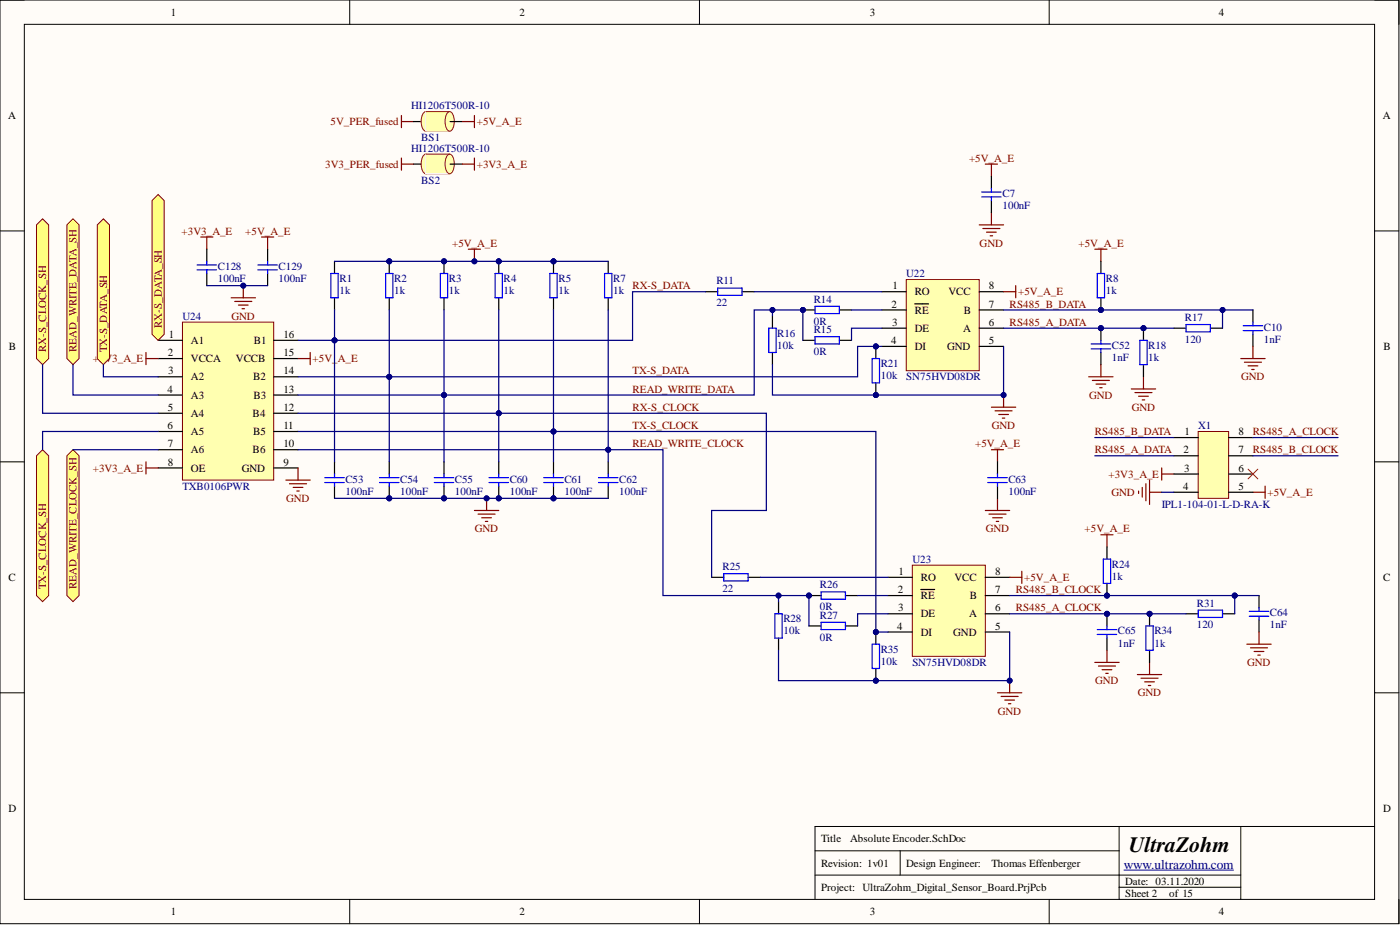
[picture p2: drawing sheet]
<svg xmlns="http://www.w3.org/2000/svg" width="292mm" height="193mm" viewBox="0 0 292 193" stroke-linecap="round" stroke-linejoin="round" font-family="sans-serif">
<defs><g id="words">
<text font-size="4.6" x="235.5" y="177.7">UltraZohm</text>
<text font-size="2.8" fill="#000080" x="234.5" y="181.2">www.ultrazohm.com</text>
<g font-size="2.3">
<text x="35.6" y="3.3">1</text>
<text x="108.4" y="3.3">2</text>
<text x="181.5" y="3.3">3</text>
<text x="254.3" y="3.3">4</text>
<text x="1.7" y="24.9">A</text>
<text x="288.5" y="24.9">A</text>
<text x="186" y="64.2">2</text>
<text x="186.2" y="60.3">1</text>
<text x="190.9" y="61.6">RO</text>
<text x="190.9" y="65.4">RE</text>
<text x="197.9" y="61.6">VCC</text>
<text x="201.1" y="65.4">B</text>
<text x="206.3" y="64.2">7</text>
<text x="206.3" y="60.3">8</text>
<text x="35.2" y="70.5">1</text>
<text x="39.8" y="71.8">A1</text>
<text x="53" y="71.8">B1</text>
<text x="59.1" y="70.5">16</text>
<text x="186" y="71.8">4</text>
<text x="186.1" y="68">3</text>
<text x="190.9" y="69.2">DE</text>
<text x="200.9" y="69.2">A</text>
<text x="206.3" y="71.8">5</text>
<text x="206.3" y="68">6</text>
<text x="1.9" y="73">B</text>
<text x="35" y="74.3">2</text>
<text x="39.8" y="75.6">VCCA</text>
<text x="49.2" y="75.6">VCCB</text>
<text x="59.1" y="74.3">15</text>
<text x="190.9" y="73">DI</text>
<text x="197.6" y="73">GND</text>
<text x="288.7" y="73">B</text>
<text x="34.9" y="81.9">4</text>
<text x="35.1" y="78.1">3</text>
<text x="39.8" y="79.4">A2</text>
<text x="39.8" y="83.2">A3</text>
<text x="52.8" y="79.4">B2</text>
<text x="52.9" y="83.2">B3</text>
<text x="59.1" y="81.9">13</text>
<text x="59.1" y="78.1">14</text>
<text x="34.9" y="89.5">6</text>
<text x="35" y="85.7">5</text>
<text x="39.8" y="87">A4</text>
<text x="52.7" y="87">B4</text>
<text x="59.1" y="89.5">11</text>
<text x="59.1" y="85.7">12</text>
<text x="35" y="93.3">7</text>
<text x="39.8" y="90.8">A5</text>
<text x="39.8" y="94.6">A6</text>
<text x="52.7" y="94.6">B6</text>
<text x="52.8" y="90.8">B5</text>
<text x="59.1" y="93.3">10</text>
<text x="247" y="94.6">2</text>
<text x="247.1" y="90.8">1</text>
<text x="258.4" y="94.6">7</text>
<text x="258.4" y="90.8">8</text>
<text x="35" y="97.1">8</text>
<text x="39.8" y="98.4">OE</text>
<text x="50.4" y="98.4">GND</text>
<text x="59.1" y="97.1">9</text>
<text x="247" y="98.4">3</text>
<text x="258.4" y="98.4">6</text>
<text x="246.9" y="102.2">4</text>
<text x="258.4" y="102.2">5</text>
<text x="187.5" y="119.9">1</text>
<text x="207.6" y="119.9">8</text>
<text x="1.8" y="121.2">C</text>
<text x="187.3" y="123.7">2</text>
<text x="192.1" y="121.2">RO</text>
<text x="192.1" y="125">RE</text>
<text x="199.2" y="121.2">VCC</text>
<text x="202.4" y="125">B</text>
<text x="207.6" y="123.7">7</text>
<text x="288.6" y="121.2">C</text>
<text x="187.2" y="131.3">4</text>
<text x="187.4" y="127.5">3</text>
<text x="192.1" y="128.8">DE</text>
<text x="202.2" y="128.8">A</text>
<text x="207.6" y="131.3">5</text>
<text x="207.6" y="127.5">6</text>
<text x="192.1" y="132.6">DI</text>
<text x="198.9" y="132.6">GND</text>
<text x="1.8" y="169.4">D</text>
<text x="288.6" y="169.4">D</text>
<text x="171.3" y="175.7">Title</text>
<text x="177.4" y="175.7">Absolute Encoder.SchDoc</text>
<text x="171.3" y="180.8">Revision: 1v01</text>
<text x="171.3" y="185.9">Project: UltraZohm_Digital_Sensor_Board.PrjPcb</text>
<text x="189.1" y="180.8">Design Engineer:</text>
<text x="206.8" y="180.8">Thomas Effenberger</text>
<text x="234.8" y="184.6">Date: 03.11.2020</text>
<text x="35.6" y="190.9">1</text>
<text x="108.4" y="190.9">2</text>
<text x="181.5" y="190.9">3</text>
<text x="234.8" y="187.1">Sheet 2</text>
<text x="243.9" y="187.1">of 15</text>
<text x="254.3" y="190.9">4</text>
</g>
<g font-size="2.3" fill="#000080">
<text x="85.8" y="22.7">HI1206T500R-10</text>
<text x="87.9" y="29.4">BS1</text>
<text x="85.8" y="31.6">HI1206T500R-10</text>
<text x="87.9" y="38.3">BS2</text>
<text x="209.1" y="41.1">C7</text>
<text x="209.1" y="43.6">100nF</text>
<text x="45.4" y="56.3">C128</text>
<text x="45.4" y="58.8">100nF</text>
<text x="58.1" y="56.3">C129</text>
<text x="58.1" y="58.8">100nF</text>
<text x="70.8" y="58.8">R1</text>
<text x="82.2" y="58.8">R2</text>
<text x="93.7" y="58.8">R3</text>
<text x="105.1" y="58.8">R4</text>
<text x="116.5" y="58.8">R5</text>
<text x="127.9" y="58.8">R7</text>
<text x="149.5" y="59.3">R11</text>
<text x="189.1" y="57.8">U22</text>
<text x="230.7" y="58.8">R8</text>
<text x="70.8" y="61.4">1k</text>
<text x="82.2" y="61.4">1k</text>
<text x="93.7" y="61.4">1k</text>
<text x="105.1" y="61.4">1k</text>
<text x="116.5" y="61.4">1k</text>
<text x="127.9" y="61.4">1k</text>
<text x="149.5" y="63.9">22</text>
<text x="169.8" y="63.1">R14</text>
<text x="230.7" y="61.4">1k</text>
<text x="38.1" y="66.7">U24</text>
<text x="162.2" y="70.2">R16</text>
<text x="169.8" y="67.7">0R</text>
<text x="169.8" y="69.5">R15</text>
<text x="247.2" y="66.9">R17</text>
<text x="247.2" y="71.5">120</text>
<text x="263.7" y="69">C10</text>
<text x="263.7" y="71.5">1nF</text>
<text x="162.2" y="72.8">10k</text>
<text x="169.8" y="74">0R</text>
<text x="183.8" y="76.6">R21</text>
<text x="232" y="72.8">C52</text>
<text x="232" y="75.3">1nF</text>
<text x="239.6" y="72.8">R18</text>
<text x="239.6" y="75.3">1k</text>
<text x="183.8" y="79.1">10k</text>
<text x="189.1" y="79.4">SN75HVD08DR</text>
<text x="250" y="89.5">X1</text>
<text x="72.1" y="100.7">C53</text>
<text x="83.5" y="100.7">C54</text>
<text x="94.9" y="100.7">C55</text>
<text x="106.3" y="100.7">C60</text>
<text x="117.8" y="100.7">C61</text>
<text x="129.2" y="100.7">C62</text>
<text x="210.4" y="100.7">C63</text>
<text x="38.1" y="102.2">TXB0106PWR</text>
<text x="72.1" y="103.2">100nF</text>
<text x="83.5" y="103.2">100nF</text>
<text x="94.9" y="103.2">100nF</text>
<text x="106.3" y="103.2">100nF</text>
<text x="117.8" y="103.2">100nF</text>
<text x="129.2" y="103.2">100nF</text>
<text x="210.4" y="103.2">100nF</text>
<text x="242.4" y="106">IPL1-104-01-L-D-RA-K</text>
<text x="150.8" y="118.9">R25</text>
<text x="190.4" y="117.4">U23</text>
<text x="232" y="118.4">R24</text>
<text x="150.8" y="123.5">22</text>
<text x="171.1" y="122.7">R26</text>
<text x="232" y="120.9">1k</text>
<text x="163.4" y="129.8">R28</text>
<text x="171.1" y="127.3">0R</text>
<text x="171.1" y="129.1">R27</text>
<text x="249.7" y="126.5">R31</text>
<text x="249.7" y="131.1">120</text>
<text x="265" y="128.6">C64</text>
<text x="265" y="131.1">1nF</text>
<text x="163.4" y="132.4">10k</text>
<text x="171.1" y="133.6">0R</text>
<text x="183.8" y="136.2">R35</text>
<text x="233.2" y="132.4">C65</text>
<text x="233.2" y="134.9">1nF</text>
<text x="240.9" y="132.4">R34</text>
<text x="240.9" y="134.9">1k</text>
<text x="183.8" y="138.7">10k</text>
<text x="190.4" y="138.9">SN75HVD08DR</text>
</g>
<g font-size="2.3" fill="#800000">
<text x="68.9" y="26.1">5V_PER_fused</text>
<text x="99.5" y="26.1">+5V_A_E</text>
<text x="67.9" y="35">3V3_PER_fused</text>
<text x="99.5" y="35">+3V3_A_E</text>
<text x="202.2" y="33.7">+5V_A_E</text>
<text x="37.9" y="48.9">+3V3_A_E</text>
<text x="51.2" y="48.9">+5V_A_E</text>
<text x="94.3" y="51.5">+5V_A_E</text>
<text x="204.4" y="51.5">GND</text>
<text x="225" y="51.5">+5V_A_E</text>
<text x="132" y="60.3">RX-S_DATA</text>
<text x="210.7" y="64.2">RS485_B_DATA</text>
<text x="212.4" y="61.6">+5V_A_E</text>
<text x="33.8" y="68.5" transform="rotate(-90 33.8 68.5)">RX-S_DATA_SH</text>
<text x="48.3" y="66.7">GND</text>
<text x="210.7" y="68">RS485_A_DATA</text>
<text x="9.6" y="73.5" transform="rotate(-90 9.6 73.5)">RX-S_CLOCK_SH</text>
<text x="16" y="73.5" transform="rotate(-90 16 73.5)">READ_WRITE_DATA_SH</text>
<text x="19.4" y="75.6">+3V3_A_E</text>
<text x="22.3" y="73.5" transform="rotate(-90 22.3 73.5)">TX-S_DATA_SH</text>
<text x="65.2" y="75.6">+5V_</text>
<text x="70.5" y="75.6">A_E</text>
<text x="132" y="78.1">TX-S_DATA</text>
<text x="132" y="81.9">READ_WRITE_DATA</text>
<text x="227.2" y="83.2">GND</text>
<text x="259" y="79.4">GND</text>
<text x="132" y="85.7">RX-S_CLOCK</text>
<text x="132" y="89.5">TX-S_CLOCK</text>
<text x="206.9" y="89.5">GND</text>
<text x="236.1" y="85.7">GND</text>
<text x="132" y="93.3">READ_WRITE_CLOCK</text>
<text x="203.5" y="93.3">+5V_A_E</text>
<text x="228.4" y="90.8">RS485_B_DATA</text>
<text x="228.4" y="94.6">RS485_A_DATA</text>
<text x="261.4" y="94.6">RS485_B_CLOCK</text>
<text x="261.4" y="90.8">RS485_A_CLOCK</text>
<text x="19.4" y="98.4">+3V3_A_E</text>
<text x="231.3" y="99.6">+3V3_A_E</text>
<text x="59.7" y="104.7">GND</text>
<text x="231.9" y="103.5">GND</text>
<text x="264.5" y="103.5">+5V_A_E</text>
<text x="99.1" y="111.1">GND</text>
<text x="205.7" y="111.1">GND</text>
<text x="226.3" y="111.1">+5V_A_E</text>
<text x="9.6" y="123" transform="rotate(-90 9.6 123)">TX-S_CLOCK_SH</text>
<text x="16" y="123" transform="rotate(-90 16 123)">READ_WRITE_CLOCK_SH</text>
<text x="211.9" y="123.7">RS485_B_CLOCK</text>
<text x="213.7" y="121.2">+5V_A_E</text>
<text x="211.9" y="127.5">RS485_A_CLOCK</text>
<text x="228.5" y="142.8">GND</text>
<text x="260.2" y="138.9">GND</text>
<text x="208.2" y="149.1">GND</text>
<text x="237.4" y="145.3">GND</text>
</g>
</g></defs>
<path d="M0 0h291.9v192.7h-291.9z" fill-rule="evenodd" fill="#fffcf8"/>
<path d="M0 0h291.9v192.7h-291.9z" fill="none" stroke="#000" stroke-width=".21"/>
<path d="M5.1 5.1h281.7v182.5h-281.7z" fill-rule="evenodd" fill="#fffcf8"/>
<g fill="none" stroke="#000" stroke-width=".21">
<path d="M0 0h5.1M5.1 5.1h281.7v182.5h-281.7zM73 0v5.1M145.9 0v5.1M218.9 0v5.1M286.8 0h5.1v5.1M0 48.2h5.1M286.8 48.2h5.1M0 96.4h5.1M286.8 96.4h5.1M0 144.5h5.1M286.8 144.5h5.1"/>
<path d="M170 177.5h63.5M187.8 177.5v5.1M233.5 172.4v15.2M258.9 172.4v15.2M286.8 172.4h-116.8v15.2M73 187.6v5.1M145.9 187.6v5.1M170 182.6h88.9M218.9 187.6v5.1M233.5 185.1h25.4M291.9 187.6v5.1"/>
</g>
<path d="M234.5 181.5h22.9" fill="none" stroke="#000080" stroke-width=".21"/>
<path d="M38.1 67.2h19v33h-19z" fill-rule="evenodd" fill="#ffffb0"/>
<path d="M38.1 67.2h19v33h-19z" fill="none" stroke="#800000" stroke-width=".21"/>
<g fill="none" stroke="#000" stroke-width=".25">
<path d="M33 71h5.1M33 74.8h5.1M33 78.6h5.1M57.1 71h5.1M57.1 74.8h5.1M57.1 78.6h5.1M33 82.4h5.1M33 86.2h5.1M33 90h5.1M33 93.8h5.1M33 97.6h5.1M57.1 82.4h5.1"/>
<path d="M57.1 86.2h5.1M57.1 90h5.1M57.1 93.8h5.1M57.1 97.6h5.1"/>
</g>
<path d="M30.5 73.5v2.6M30.5 74.8h2.5M62.2 74.8h2.5M64.7 73.5v2.6M30.5 96.4v2.5M30.5 97.6h2.5M99 106.5h5.1M99.7 107.3h3.6M100.5 108h2M101.3 108.8h.5M101.5 104v2.5" fill="none" stroke="#800000" stroke-width=".25"/>
<circle cx="101.5" cy="104" r=".51" fill="#000080"/>
<circle cx="101.5" cy="104" r=".51" fill="none" stroke="#000080" stroke-width=".21"/>
<path d="M97.7 52h2.6M99 52v2.5M62.2 97.6v2.6M59.6 100.2h5.1M60.4 100.9h3.6M61.2 101.7h2M61.9 102.4h.5" fill="none" stroke="#800000" stroke-width=".25"/>
<circle cx="99" cy="54.5" r=".51" fill="#000080"/>
<circle cx="99" cy="54.5" r=".51" fill="none" stroke="#000080" stroke-width=".21"/>
<path d="M189.1 58.3h15.2v19h-15.2z" fill-rule="evenodd" fill="#ffffb0"/>
<path d="M189.1 58.3h15.2v19h-15.2z" fill="none" stroke="#800000" stroke-width=".21"/>
<path d="M147.2 60.9h2.5M154.8 60.9h2.6M184 60.9h5.1M184 64.7h5.1M184 68.5h5.1M184 72.3h5.1M190.9 63.4h2.8M204.3 60.9h5.1M204.3 64.7h5.1M204.3 68.5h5.1M204.3 72.3h5.1" fill="none" stroke="#000" stroke-width=".25"/>
<path d="M149.7 60.1h5.1v1.5h-5.1z" fill="none" stroke="#00f" stroke-width=".25"/>
<circle cx="167.5" cy="64.7" r=".51" fill="#000080"/>
<circle cx="167.5" cy="64.7" r=".51" fill="none" stroke="#000080" stroke-width=".21"/>
<path d="M167.5 64.7h2.5" fill="none" stroke="#000" stroke-width=".25"/>
<circle cx="167.5" cy="64.7" r=".51" fill="#000080"/>
<circle cx="167.5" cy="64.7" r=".51" fill="none" stroke="#000080" stroke-width=".21"/>
<path d="M167.5 71h2.5M175.1 64.7h2.6M175.1 71h2.6" fill="none" stroke="#000" stroke-width=".25"/>
<path d="M170 63.9h5.1v1.5h-5.1zM170 70.2h5.1v1.6h-5.1z" fill="none" stroke="#00f" stroke-width=".25"/>
<path d="M206.8 84.9h5.1M207.6 85.7h3.6M208.4 86.5h2M209.1 87.2h.5M209.4 82.4v2.5" fill="none" stroke="#800000" stroke-width=".25"/>
<circle cx="209.4" cy="82.4" r=".51" fill="#000080"/>
<circle cx="209.4" cy="82.4" r=".51" fill="none" stroke="#000080" stroke-width=".21"/>
<path d="M205.6 34.2h2.5M206.8 34.2v2.6M204.3 46.9h5.1M205.1 47.7h3.5M205.8 48.4h2.1M206.6 49.2h.5M206.8 44.4v2.5M211.9 59.6v2.5M228.4 52h2.6M229.7 52v2.5M209.4 60.9h2.5" fill="none" stroke="#800000" stroke-width=".25"/>
<circle cx="229.7" cy="68.5" r=".51" fill="#000080"/>
<circle cx="229.7" cy="68.5" r=".51" fill="none" stroke="#000080" stroke-width=".21"/>
<path d="M229.7 68.5v2.5" fill="none" stroke="#000" stroke-width=".25"/>
<circle cx="229.7" cy="68.5" r=".51" fill="#000080"/>
<circle cx="229.7" cy="68.5" r=".51" fill="none" stroke="#000080" stroke-width=".21"/>
<path d="M229.7 73.5v2.6M244.9 68.5h2.6M252.5 68.5h2.6M261.4 64.7v2.5M261.4 69.7v2.6" fill="none" stroke="#000" stroke-width=".25"/>
<path d="M227.7 72.8h4M227.7 71.8h4M229.7 71v.8M229.7 72.8v.7M247.5 67.7h5v1.5h-5zM259.4 69h4M259.4 68h4M261.4 67.2v.8M261.4 69v.7" fill="none" stroke="#00f" stroke-width=".25"/>
<g fill="none" stroke="#800000" stroke-width=".25">
<path d="M227.2 78.6h5M227.9 79.4h3.6M229.7 76.1v2.5M238.6 78.6v2.5M258.9 74.8h5.1M259.6 75.6h3.6M260.4 76.3h2M261.2 77.1h.5M261.4 72.3v2.5M228.7 80.1h2M229.4 80.9h.5M236 81.1h5.1"/>
<path d="M236.8 81.9h3.6M237.6 82.7h2M238.3 83.4h.5"/>
</g>
<path d="M190.4 117.9h15.2v19h-15.2z" fill-rule="evenodd" fill="#ffffb0"/>
<path d="M190.4 117.9h15.2v19h-15.2z" fill="none" stroke="#800000" stroke-width=".21"/>
<path d="M148.5 120.4h2.5M156.1 120.4h2.5M185.3 120.4h5.1M185.3 124.2h5.1M185.3 128h5.1M185.3 131.9h5.1M192.1 123h2.9M205.6 120.4h5.1M205.6 124.2h5.1M205.6 128h5.1M205.6 131.9h5.1" fill="none" stroke="#000" stroke-width=".25"/>
<path d="M151 119.7h5.1v1.5h-5.1z" fill="none" stroke="#00f" stroke-width=".25"/>
<circle cx="168.8" cy="124.2" r=".51" fill="#000080"/>
<circle cx="168.8" cy="124.2" r=".51" fill="none" stroke="#000080" stroke-width=".21"/>
<path d="M168.8 124.2h2.5" fill="none" stroke="#000" stroke-width=".25"/>
<circle cx="168.8" cy="124.2" r=".51" fill="#000080"/>
<circle cx="168.8" cy="124.2" r=".51" fill="none" stroke="#000080" stroke-width=".21"/>
<path d="M168.8 130.6h2.5M176.4 124.2h2.5M176.4 130.6h2.5" fill="none" stroke="#000" stroke-width=".25"/>
<path d="M171.3 123.5h5.1v1.5h-5.1zM171.3 129.8h5.1v1.5h-5.1z" fill="none" stroke="#00f" stroke-width=".25"/>
<path d="M208.1 144.5h5.1M208.9 145.3h3.5M209.6 146h2.1M210.4 146.8h.5M210.7 142v2.5" fill="none" stroke="#800000" stroke-width=".25"/>
<circle cx="210.7" cy="142" r=".51" fill="#000080"/>
<circle cx="210.7" cy="142" r=".51" fill="none" stroke="#000080" stroke-width=".21"/>
<path d="M206.8 93.8h2.6M208.1 93.8v2.6M205.6 106.5h5.1M206.3 107.3h3.6M207.1 108h2M207.9 108.8h.5M208.1 104v2.5M213.2 119.2v2.5M229.7 111.6h2.5M231 111.6v2.5M210.7 120.4h2.5" fill="none" stroke="#800000" stroke-width=".25"/>
<circle cx="231" cy="128" r=".51" fill="#000080"/>
<circle cx="231" cy="128" r=".51" fill="none" stroke="#000080" stroke-width=".21"/>
<path d="M231 128v2.6" fill="none" stroke="#000" stroke-width=".25"/>
<circle cx="231" cy="128" r=".51" fill="#000080"/>
<circle cx="231" cy="128" r=".51" fill="none" stroke="#000080" stroke-width=".21"/>
<path d="M231 133.1v2.6M247.5 128h2.5M255.1 128h2.5M262.7 124.2v2.6M262.7 129.3v2.6" fill="none" stroke="#000" stroke-width=".25"/>
<path d="M228.9 132.4h4.1M228.9 131.3h4.1M231 130.6v.7M231 132.4v.7M250 127.3h5.1v1.5h-5.1zM260.7 128.6h4M260.7 127.5h4M262.7 126.8v.7M262.7 128.6v.7" fill="none" stroke="#00f" stroke-width=".25"/>
<g fill="none" stroke="#800000" stroke-width=".25">
<path d="M228.4 138.2h5.1M229.2 138.9h3.5M229.9 139.7h2.1M231 135.7v2.5M239.8 138.2v2.5M260.1 134.4h5.1M260.9 135.1h3.6M261.7 135.9h2M262.4 136.7h.5M262.7 131.9v2.5M230.7 140.5h.5M237.3 140.7h5.1"/>
<path d="M238.1 141.5h3.5M238.8 142.2h2.1M239.6 143h.5"/>
</g>
<path d="M20.3 46.9l1.3-1.3 1.2 1.3v27.9l-1.2 1.3-1.3-1.3z" fill-rule="evenodd" fill="#ffff80"/>
<path d="M20.3 46.9l1.3-1.3 1.2 1.3v27.9l-1.2 1.3-1.3-1.3z" fill="none" stroke="#800000" stroke-width=".21"/>
<path d="M14 46.9l1.2-1.3 1.3 1.3v27.9l-1.3 1.3-1.2-1.3z" fill-rule="evenodd" fill="#ffff80"/>
<path d="M14 46.9l1.2-1.3 1.3 1.3v27.9l-1.3 1.3-1.2-1.3z" fill="none" stroke="#800000" stroke-width=".21"/>
<path d="M7.6 46.9l1.3-1.3 1.3 1.3v27.9l-1.3 1.3-1.3-1.3z" fill-rule="evenodd" fill="#ffff80"/>
<path d="M7.6 46.9l1.3-1.3 1.3 1.3v27.9l-1.3 1.3-1.3-1.3z" fill="none" stroke="#800000" stroke-width=".21"/>
<path d="M31.7 41.8l1.3-1.2 1.3 1.2v27.9l-1.3 1.3-1.3-1.3z" fill-rule="evenodd" fill="#ffff80"/>
<path d="M31.7 41.8l1.3-1.2 1.3 1.2v27.9l-1.3 1.3-1.3-1.3z" fill="none" stroke="#800000" stroke-width=".21"/>
<path d="M7.6 95.1l1.3-1.3 1.3 1.3v29.1l-1.3 1.3-1.3-1.3z" fill-rule="evenodd" fill="#ffff80"/>
<path d="M7.6 95.1l1.3-1.3 1.3 1.3v29.1l-1.3 1.3-1.3-1.3z" fill="none" stroke="#800000" stroke-width=".21"/>
<path d="M14 95.1l1.2-1.3 1.3 1.3v29.1l-1.3 1.3-1.2-1.3z" fill-rule="evenodd" fill="#ffff80"/>
<path d="M14 95.1l1.2-1.3 1.3 1.3v29.1l-1.3 1.3-1.2-1.3z" fill="none" stroke="#800000" stroke-width=".21"/>
<path d="M83.8 24.1v2.5M83.8 25.4h2.5M242.4 97.6v2.6M242.4 98.9h2.5M237.6 102.4v.5M238.3 101.7v2M239.1 100.9v3.6M239.8 102.7h2.6M239.8 100.2v5M261.4 102.7h2.6M264 101.4v2.6" fill="none" stroke="#800000" stroke-width=".25"/>
<path d="M86.3 25.4h2.5" fill="none" stroke="#000" stroke-width=".25"/>
<path d="M88.5 23.4l.3-.1a2.27 2.27 0 0 1 .9 2.7 1.41 1.41 0 0 1-.9 1.4 2.28 2.28 0 0 1-.9-2.7l.2-.6z" fill="#ffffb0"/>
<path d="M88.5 23.4l.3-.1a2.27 2.27 0 0 1 .9 2.7 1.41 1.41 0 0 1-.9 1.4 2.28 2.28 0 0 1-.9-2.7l.2-.6zM88.8 27.4h5" fill="none" stroke="#bf0000" stroke-width=".21"/>
<path d="M88.8 23.3h5.1v4.1h-5.1z" fill-rule="evenodd" fill="#ffffb0"/>
<path d="M88.8 23.3h5.1v4.1h-5.1z" fill="none" stroke="#fff0ff" stroke-width=".21"/>
<path d="M93.5 23.4l.3-.1a2.28 2.28 0 0 1 .9 2.7 1.41 1.41 0 0 1-.9 1.4 2.27 2.27 0 0 1-.9-2.7l.4-1z" fill="#ffffb0"/>
<path d="M88.8 23.3h5M93.5 23.4l.3-.1a2.28 2.28 0 0 1 .9 2.7 1.41 1.41 0 0 1-.9 1.4 2.27 2.27 0 0 1-.9-2.7l.4-1z" fill="none" stroke="#bf0000" stroke-width=".21"/>
<path d="M86.3 34.2h2.5M93.9 25.4h2.5" fill="none" stroke="#000" stroke-width=".25"/>
<path d="M83.8 33v2.5M83.8 34.2h2.5M96.4 25.4h2.6M99 24.1v2.5" fill="none" stroke="#800000" stroke-width=".25"/>
<path d="M88.5 32.3l.3-.1a2.27 2.27 0 0 1 .9 2.6 1.41 1.41 0 0 1-.9 1.4 2.28 2.28 0 0 1-.9-2.6l.2-.6z" fill="#ffffb0"/>
<path d="M88.5 32.3l.3-.1a2.27 2.27 0 0 1 .9 2.6 1.41 1.41 0 0 1-.9 1.4 2.28 2.28 0 0 1-.9-2.6l.2-.6zM88.8 36.2h5" fill="none" stroke="#bf0000" stroke-width=".21"/>
<path d="M88.8 32.1h5.1v4.1h-5.1z" fill-rule="evenodd" fill="#ffffb0"/>
<path d="M88.8 32.1h5.1v4.1h-5.1z" fill="none" stroke="#fff0ff" stroke-width=".21"/>
<path d="M93.5 32.3l.3-.1a2.28 2.28 0 0 1 .9 2.6 1.41 1.41 0 0 1-.9 1.4 2.27 2.27 0 0 1-.9-2.6l.4-1z" fill="#ffffb0"/>
<path d="M88.8 32.2h5M93.5 32.3l.3-.1a2.28 2.28 0 0 1 .9 2.6 1.41 1.41 0 0 1-.9 1.4 2.27 2.27 0 0 1-.9-2.6l.4-1z" fill="none" stroke="#bf0000" stroke-width=".21"/>
<path d="M93.9 34.2h2.5" fill="none" stroke="#000" stroke-width=".25"/>
<path d="M96.4 34.2h2.6M99 33v2.5" fill="none" stroke="#800000" stroke-width=".25"/>
<path d="M250 90h6.3v14h-6.3z" fill-rule="evenodd" fill="#ffffb0"/>
<path d="M250 90h6.3v14h-6.3z" fill="none" stroke="#800000" stroke-width=".21"/>
<path d="M244.9 91.3h5.1M244.9 95.1h5.1M244.9 98.9h5.1M256.3 91.3h5.1M256.3 95.1h5.1M256.3 98.9h5.1M244.9 102.7h5.1M256.3 102.7h5.1" fill="none" stroke="#000" stroke-width=".25"/>
<path d="M260.4 97.9l2 2M262.4 97.9l-2 2" fill="none" stroke="#f00" stroke-width=".21"/>
<path d="M41.9 49.4h2.5M43.1 49.4v2.6M50.8 59.6v2.5M54.6 49.4h2.5M55.8 49.4v2.6M48.2 62.1h5.1M49 62.9h3.5M49.7 63.6h2.1M50.5 64.4h.5" fill="none" stroke="#800000" stroke-width=".25"/>
<circle cx="50.8" cy="59.6" r=".51" fill="#000080"/>
<circle cx="50.8" cy="59.6" r=".51" fill="none" stroke="#000080" stroke-width=".21"/>
<path d="M206.8 36.8v2.5M206.8 41.8v2.6M69.8 96.4v2.5M69.8 101.4v2.6" fill="none" stroke="#000" stroke-width=".25"/>
<path d="M206.8 39.3v.8M204.8 41.1h4.1M204.8 40.1h4.1M206.8 41.1v.7M67.8 99.6h4M69.8 98.9v.7M67.8 100.7h4M69.8 100.7v.7" fill="none" stroke="#00f" stroke-width=".25"/>
<circle cx="81.2" cy="104" r=".51" fill="#000080"/>
<circle cx="81.2" cy="104" r=".51" fill="none" stroke="#000080" stroke-width=".21"/>
<path d="M81.2 96.4v2.5M81.2 101.4v2.6" fill="none" stroke="#000" stroke-width=".25"/>
<circle cx="81.2" cy="104" r=".51" fill="#000080"/>
<circle cx="81.2" cy="104" r=".51" fill="none" stroke="#000080" stroke-width=".21"/>
<path d="M79.2 99.6h4M81.2 98.9v.7M79.2 100.7h4M81.2 100.7v.7" fill="none" stroke="#00f" stroke-width=".25"/>
<circle cx="92.6" cy="104" r=".51" fill="#000080"/>
<circle cx="92.6" cy="104" r=".51" fill="none" stroke="#000080" stroke-width=".21"/>
<path d="M92.6 96.4v2.5M92.6 101.4v2.6" fill="none" stroke="#000" stroke-width=".25"/>
<circle cx="92.6" cy="104" r=".51" fill="#000080"/>
<circle cx="92.6" cy="104" r=".51" fill="none" stroke="#000080" stroke-width=".21"/>
<path d="M90.6 99.6h4.1M92.6 98.9v.7M90.6 100.7h4.1M92.6 100.7v.7" fill="none" stroke="#00f" stroke-width=".25"/>
<circle cx="104.1" cy="104" r=".51" fill="#000080"/>
<circle cx="104.1" cy="104" r=".51" fill="none" stroke="#000080" stroke-width=".21"/>
<path d="M104.1 96.4v2.5M104.1 101.4v2.6" fill="none" stroke="#000" stroke-width=".25"/>
<circle cx="104.1" cy="104" r=".51" fill="#000080"/>
<circle cx="104.1" cy="104" r=".51" fill="none" stroke="#000080" stroke-width=".21"/>
<path d="M102 99.6h4.1M104.1 98.9v.7M102 100.7h4.1M104.1 100.7v.7" fill="none" stroke="#00f" stroke-width=".25"/>
<circle cx="115.5" cy="104" r=".51" fill="#000080"/>
<circle cx="115.5" cy="104" r=".51" fill="none" stroke="#000080" stroke-width=".21"/>
<path d="M115.5 96.4v2.5M115.5 101.4v2.6" fill="none" stroke="#000" stroke-width=".25"/>
<circle cx="115.5" cy="104" r=".51" fill="#000080"/>
<circle cx="115.5" cy="104" r=".51" fill="none" stroke="#000080" stroke-width=".21"/>
<g fill="none" stroke="#00f" stroke-width=".25">
<path d="M41.1 56.3h4.1M41.1 55.3h4.1M43.1 54.5v.8M43.1 56.3v.8M53.8 56.3h4.1M53.8 55.3h4.1M55.8 54.5v.8M55.8 56.3v.8M69 57.1h1.6v5h-1.6zM113.4 99.6h4.1M115.5 98.9v.7M124.9 99.6h4"/>
<path d="M126.9 98.9v.7M206.1 99.6h4M208.1 98.9v.7M113.4 100.7h4.1M115.5 100.7v.7M124.9 100.7h4M126.9 100.7v.7M206.1 100.7h4M208.1 100.7v.7"/>
</g>
<path d="M43.1 52v2.5M43.1 57.1v2.5M55.8 52v2.5M55.8 57.1v2.5M69.8 54.5v2.6M69.8 62.1v2.6M126.9 96.4v2.5M208.1 96.4v2.5M126.9 101.4v2.6M208.1 101.4v2.6" fill="none" stroke="#000" stroke-width=".25"/>
<circle cx="81.2" cy="54.5" r=".51" fill="#000080"/>
<circle cx="81.2" cy="54.5" r=".51" fill="none" stroke="#000080" stroke-width=".21"/>
<path d="M81.2 54.5v2.6M81.2 62.1v2.6" fill="none" stroke="#000" stroke-width=".25"/>
<circle cx="81.2" cy="54.5" r=".51" fill="#000080"/>
<circle cx="81.2" cy="54.5" r=".51" fill="none" stroke="#000080" stroke-width=".21"/>
<path d="M80.5 57.1h1.5v5h-1.5z" fill="none" stroke="#00f" stroke-width=".25"/>
<circle cx="92.6" cy="54.5" r=".51" fill="#000080"/>
<circle cx="92.6" cy="54.5" r=".51" fill="none" stroke="#000080" stroke-width=".21"/>
<path d="M92.6 54.5v2.6M92.6 62.1v2.6" fill="none" stroke="#000" stroke-width=".25"/>
<circle cx="92.6" cy="54.5" r=".51" fill="#000080"/>
<circle cx="92.6" cy="54.5" r=".51" fill="none" stroke="#000080" stroke-width=".21"/>
<path d="M91.9 57.1h1.5v5h-1.5z" fill="none" stroke="#00f" stroke-width=".25"/>
<circle cx="104.1" cy="54.5" r=".51" fill="#000080"/>
<circle cx="104.1" cy="54.5" r=".51" fill="none" stroke="#000080" stroke-width=".21"/>
<path d="M104.1 54.5v2.6M104.1 62.1v2.6" fill="none" stroke="#000" stroke-width=".25"/>
<circle cx="104.1" cy="54.5" r=".51" fill="#000080"/>
<circle cx="104.1" cy="54.5" r=".51" fill="none" stroke="#000080" stroke-width=".21"/>
<path d="M103.3 57.1h1.5v5h-1.5z" fill="none" stroke="#00f" stroke-width=".25"/>
<circle cx="115.5" cy="54.5" r=".51" fill="#000080"/>
<circle cx="115.5" cy="54.5" r=".51" fill="none" stroke="#000080" stroke-width=".21"/>
<path d="M115.5 54.5v2.6M115.5 62.1v2.6" fill="none" stroke="#000" stroke-width=".25"/>
<circle cx="115.5" cy="54.5" r=".51" fill="#000080"/>
<circle cx="115.5" cy="54.5" r=".51" fill="none" stroke="#000080" stroke-width=".21"/>
<path d="M114.7 57.1h1.5v5h-1.5zM126.1 57.1h1.6v5h-1.6z" fill="none" stroke="#00f" stroke-width=".25"/>
<path d="M126.9 54.5v2.6M126.9 62.1v2.6" fill="none" stroke="#000" stroke-width=".25"/>
<circle cx="229.7" cy="64.7" r=".51" fill="#000080"/>
<circle cx="229.7" cy="64.7" r=".51" fill="none" stroke="#000080" stroke-width=".21"/>
<path d="M229.7 62.1v2.6" fill="none" stroke="#000" stroke-width=".25"/>
<circle cx="229.7" cy="64.7" r=".51" fill="#000080"/>
<circle cx="229.7" cy="64.7" r=".51" fill="none" stroke="#000080" stroke-width=".21"/>
<path d="M229.7 54.5v2.6" fill="none" stroke="#000" stroke-width=".25"/>
<path d="M228.9 57.1h1.6v5h-1.6z" fill="none" stroke="#00f" stroke-width=".25"/>
<circle cx="231" cy="124.2" r=".51" fill="#000080"/>
<circle cx="231" cy="124.2" r=".51" fill="none" stroke="#000080" stroke-width=".21"/>
<path d="M231 121.7v2.5" fill="none" stroke="#000" stroke-width=".25"/>
<circle cx="231" cy="124.2" r=".51" fill="#000080"/>
<circle cx="231" cy="124.2" r=".51" fill="none" stroke="#000080" stroke-width=".21"/>
<path d="M231 114.1v2.5" fill="none" stroke="#000" stroke-width=".25"/>
<path d="M230.2 116.6h1.5v5.1h-1.5z" fill="none" stroke="#00f" stroke-width=".25"/>
<circle cx="239.8" cy="128" r=".51" fill="#000080"/>
<circle cx="239.8" cy="128" r=".51" fill="none" stroke="#000080" stroke-width=".21"/>
<path d="M239.8 128v2.6M239.8 135.7v2.5" fill="none" stroke="#000" stroke-width=".25"/>
<circle cx="239.8" cy="128" r=".51" fill="#000080"/>
<circle cx="239.8" cy="128" r=".51" fill="none" stroke="#000080" stroke-width=".21"/>
<path d="M239.1 130.6h1.5v5.1h-1.5z" fill="none" stroke="#00f" stroke-width=".25"/>
<circle cx="238.6" cy="68.5" r=".51" fill="#000080"/>
<circle cx="238.6" cy="68.5" r=".51" fill="none" stroke="#000080" stroke-width=".21"/>
<path d="M238.6 68.5v2.5M238.6 76.1v2.5" fill="none" stroke="#000" stroke-width=".25"/>
<circle cx="238.6" cy="68.5" r=".51" fill="#000080"/>
<circle cx="238.6" cy="68.5" r=".51" fill="none" stroke="#000080" stroke-width=".21"/>
<path d="M160.4 68.5h1.5v5h-1.5zM237.8 71h1.5v5.1h-1.5zM161.7 128h1.5v5.1h-1.5z" fill="none" stroke="#00f" stroke-width=".25"/>
<path d="M161.2 65.9v2.6M161.2 73.5v2.6M162.4 125.5v2.5M162.4 133.1v2.6" fill="none" stroke="#000" stroke-width=".25"/>
<circle cx="182.7" cy="142" r=".51" fill="#000080"/>
<circle cx="182.7" cy="142" r=".51" fill="none" stroke="#000080" stroke-width=".21"/>
<circle cx="182.7" cy="131.9" r=".51" fill="#000080"/>
<circle cx="182.7" cy="131.9" r=".51" fill="none" stroke="#000080" stroke-width=".21"/>
<path d="M182.7 139.5v2.5" fill="none" stroke="#000" stroke-width=".25"/>
<circle cx="182.7" cy="142" r=".51" fill="#000080"/>
<circle cx="182.7" cy="142" r=".51" fill="none" stroke="#000080" stroke-width=".21"/>
<path d="M182.7 131.9v2.5" fill="none" stroke="#000" stroke-width=".25"/>
<circle cx="182.7" cy="131.9" r=".51" fill="#000080"/>
<circle cx="182.7" cy="131.9" r=".51" fill="none" stroke="#000080" stroke-width=".21"/>
<path d="M182 134.4h1.5v5.1h-1.5z" fill="none" stroke="#00f" stroke-width=".25"/>
<path d="M257.6 124.2v3.8" fill="none" stroke="#000080" stroke-width=".25"/>
<circle cx="257.6" cy="124.2" r=".51" fill="#000080"/>
<circle cx="257.6" cy="124.2" r=".51" fill="none" stroke="#000080" stroke-width=".21"/>
<circle cx="182.7" cy="82.4" r=".51" fill="#000080"/>
<circle cx="182.7" cy="82.4" r=".51" fill="none" stroke="#000080" stroke-width=".21"/>
<circle cx="182.7" cy="72.3" r=".51" fill="#000080"/>
<circle cx="182.7" cy="72.3" r=".51" fill="none" stroke="#000080" stroke-width=".21"/>
<path d="M182.7 79.9v2.5" fill="none" stroke="#000" stroke-width=".25"/>
<circle cx="182.7" cy="82.4" r=".51" fill="#000080"/>
<circle cx="182.7" cy="82.4" r=".51" fill="none" stroke="#000080" stroke-width=".21"/>
<path d="M182.7 72.3v2.5" fill="none" stroke="#000" stroke-width=".25"/>
<circle cx="182.7" cy="72.3" r=".51" fill="#000080"/>
<circle cx="182.7" cy="72.3" r=".51" fill="none" stroke="#000080" stroke-width=".21"/>
<path d="M182 74.8h1.5v5.1h-1.5z" fill="none" stroke="#00f" stroke-width=".25"/>
<path d="M43.1 59.6h12.7M8.9 76.1v10.1h24.1M15.2 76.1v6.3h17.8M21.6 76.1v2.5h11.4M15.2 93.8h17.8M33 90h-24.1v3.8" fill="none" stroke="#000080" stroke-width=".25"/>
<circle cx="50.8" cy="59.6" r=".51" fill="#000080"/>
<circle cx="50.8" cy="59.6" r=".51" fill="none" stroke="#000080" stroke-width=".21"/>
<path d="M62.2 93.8h64.7" fill="none" stroke="#000080" stroke-width=".25"/>
<circle cx="126.9" cy="93.8" r=".51" fill="#000080"/>
<circle cx="126.9" cy="93.8" r=".51" fill="none" stroke="#000080" stroke-width=".21"/>
<path d="M62.2 90h53.3" fill="none" stroke="#000080" stroke-width=".25"/>
<circle cx="115.5" cy="90" r=".51" fill="#000080"/>
<circle cx="115.5" cy="90" r=".51" fill="none" stroke="#000080" stroke-width=".21"/>
<path d="M62.2 86.2h41.9" fill="none" stroke="#000080" stroke-width=".25"/>
<circle cx="104.1" cy="86.2" r=".51" fill="#000080"/>
<circle cx="104.1" cy="86.2" r=".51" fill="none" stroke="#000080" stroke-width=".21"/>
<path d="M62.2 82.4h30.4" fill="none" stroke="#000080" stroke-width=".25"/>
<circle cx="92.6" cy="82.4" r=".51" fill="#000080"/>
<circle cx="92.6" cy="82.4" r=".51" fill="none" stroke="#000080" stroke-width=".21"/>
<path d="M62.2 78.6h19" fill="none" stroke="#000080" stroke-width=".25"/>
<circle cx="81.2" cy="78.6" r=".51" fill="#000080"/>
<circle cx="81.2" cy="78.6" r=".51" fill="none" stroke="#000080" stroke-width=".21"/>
<path d="M62.2 71h7.6" fill="none" stroke="#000080" stroke-width=".25"/>
<circle cx="69.8" cy="71" r=".51" fill="#000080"/>
<circle cx="69.8" cy="71" r=".51" fill="none" stroke="#000080" stroke-width=".21"/>
<path d="M69.8 104h57.1" fill="none" stroke="#000080" stroke-width=".25"/>
<circle cx="81.2" cy="104" r=".51" fill="#000080"/>
<circle cx="81.2" cy="104" r=".51" fill="none" stroke="#000080" stroke-width=".21"/>
<circle cx="92.6" cy="104" r=".51" fill="#000080"/>
<circle cx="92.6" cy="104" r=".51" fill="none" stroke="#000080" stroke-width=".21"/>
<circle cx="101.5" cy="104" r=".51" fill="#000080"/>
<circle cx="101.5" cy="104" r=".51" fill="none" stroke="#000080" stroke-width=".21"/>
<circle cx="104.1" cy="104" r=".51" fill="#000080"/>
<circle cx="104.1" cy="104" r=".51" fill="none" stroke="#000080" stroke-width=".21"/>
<circle cx="115.5" cy="104" r=".51" fill="#000080"/>
<circle cx="115.5" cy="104" r=".51" fill="none" stroke="#000080" stroke-width=".21"/>
<path d="M147.2 60.9h-15.2v10.1h-62.2" fill="none" stroke="#000080" stroke-width=".25"/>
<circle cx="69.8" cy="71" r=".51" fill="#000080"/>
<circle cx="69.8" cy="71" r=".51" fill="none" stroke="#000080" stroke-width=".21"/>
<path d="M69.8 54.5h57.1" fill="none" stroke="#000080" stroke-width=".25"/>
<circle cx="81.2" cy="54.5" r=".51" fill="#000080"/>
<circle cx="81.2" cy="54.5" r=".51" fill="none" stroke="#000080" stroke-width=".21"/>
<circle cx="92.6" cy="54.5" r=".51" fill="#000080"/>
<circle cx="92.6" cy="54.5" r=".51" fill="none" stroke="#000080" stroke-width=".21"/>
<circle cx="99" cy="54.5" r=".51" fill="#000080"/>
<circle cx="99" cy="54.5" r=".51" fill="none" stroke="#000080" stroke-width=".21"/>
<circle cx="104.1" cy="54.5" r=".51" fill="#000080"/>
<circle cx="104.1" cy="54.5" r=".51" fill="none" stroke="#000080" stroke-width=".21"/>
<circle cx="115.5" cy="54.5" r=".51" fill="#000080"/>
<circle cx="115.5" cy="54.5" r=".51" fill="none" stroke="#000080" stroke-width=".21"/>
<path d="M184 72.3h-5.1v6.3h-97.7" fill="none" stroke="#000080" stroke-width=".25"/>
<circle cx="81.2" cy="78.6" r=".51" fill="#000080"/>
<circle cx="81.2" cy="78.6" r=".51" fill="none" stroke="#000080" stroke-width=".21"/>
<circle cx="182.7" cy="72.3" r=".51" fill="#000080"/>
<circle cx="182.7" cy="72.3" r=".51" fill="none" stroke="#000080" stroke-width=".21"/>
<path d="M167.5 71v-6.3h-10.1v17.7h-64.8" fill="none" stroke="#000080" stroke-width=".25"/>
<circle cx="92.6" cy="82.4" r=".51" fill="#000080"/>
<circle cx="92.6" cy="82.4" r=".51" fill="none" stroke="#000080" stroke-width=".21"/>
<circle cx="161.2" cy="64.7" r=".51" fill="#000080"/>
<circle cx="161.2" cy="64.7" r=".51" fill="none" stroke="#000080" stroke-width=".21"/>
<circle cx="167.5" cy="64.7" r=".51" fill="#000080"/>
<circle cx="167.5" cy="64.7" r=".51" fill="none" stroke="#000080" stroke-width=".21"/>
<path d="M104.1 86.2h55.8v20.3h-11.4v13.9" fill="none" stroke="#000080" stroke-width=".25"/>
<circle cx="104.1" cy="86.2" r=".51" fill="#000080"/>
<circle cx="104.1" cy="86.2" r=".51" fill="none" stroke="#000080" stroke-width=".21"/>
<path d="M115.5 90h67.2v41.9h2.6" fill="none" stroke="#000080" stroke-width=".25"/>
<circle cx="182.7" cy="131.9" r=".51" fill="#000080"/>
<circle cx="182.7" cy="131.9" r=".51" fill="none" stroke="#000080" stroke-width=".21"/>
<circle cx="115.5" cy="90" r=".51" fill="#000080"/>
<circle cx="115.5" cy="90" r=".51" fill="none" stroke="#000080" stroke-width=".21"/>
<path d="M126.9 93.8h11.4v30.4h24.1" fill="none" stroke="#000080" stroke-width=".25"/>
<circle cx="162.4" cy="124.2" r=".51" fill="#000080"/>
<circle cx="162.4" cy="124.2" r=".51" fill="none" stroke="#000080" stroke-width=".21"/>
<circle cx="126.9" cy="93.8" r=".51" fill="#000080"/>
<circle cx="126.9" cy="93.8" r=".51" fill="none" stroke="#000080" stroke-width=".21"/>
<path d="M157.4 60.9h26.6M209.4 72.3v10.1h-48.2v-6.3M158.6 120.4h26.7" fill="none" stroke="#000080" stroke-width=".25"/>
<circle cx="209.4" cy="82.4" r=".51" fill="#000080"/>
<circle cx="209.4" cy="82.4" r=".51" fill="none" stroke="#000080" stroke-width=".21"/>
<circle cx="182.7" cy="82.4" r=".51" fill="#000080"/>
<circle cx="182.7" cy="82.4" r=".51" fill="none" stroke="#000080" stroke-width=".21"/>
<path d="M210.7 131.9v10.1h-48.3v-6.3" fill="none" stroke="#000080" stroke-width=".25"/>
<circle cx="210.7" cy="142" r=".51" fill="#000080"/>
<circle cx="210.7" cy="142" r=".51" fill="none" stroke="#000080" stroke-width=".21"/>
<circle cx="182.7" cy="142" r=".51" fill="#000080"/>
<circle cx="182.7" cy="142" r=".51" fill="none" stroke="#000080" stroke-width=".21"/>
<path d="M162.4 125.5v-1.3h6.4v6.4" fill="none" stroke="#000080" stroke-width=".25"/>
<circle cx="162.4" cy="124.2" r=".51" fill="#000080"/>
<circle cx="162.4" cy="124.2" r=".51" fill="none" stroke="#000080" stroke-width=".21"/>
<circle cx="168.8" cy="124.2" r=".51" fill="#000080"/>
<circle cx="168.8" cy="124.2" r=".51" fill="none" stroke="#000080" stroke-width=".21"/>
<path d="M177.7 64.7h6.3M184 68.5h-6.3v2.5M209.4 68.5h35.5M178.9 124.2h6.4M185.3 128h-6.4v2.6" fill="none" stroke="#000080" stroke-width=".25"/>
<circle cx="229.7" cy="68.5" r=".51" fill="#000080"/>
<circle cx="229.7" cy="68.5" r=".51" fill="none" stroke="#000080" stroke-width=".21"/>
<circle cx="238.6" cy="68.5" r=".51" fill="#000080"/>
<circle cx="238.6" cy="68.5" r=".51" fill="none" stroke="#000080" stroke-width=".21"/>
<path d="M209.4 64.7h52" fill="none" stroke="#000080" stroke-width=".25"/>
<circle cx="255.1" cy="64.7" r=".51" fill="#000080"/>
<circle cx="255.1" cy="64.7" r=".51" fill="none" stroke="#000080" stroke-width=".21"/>
<circle cx="229.7" cy="64.7" r=".51" fill="#000080"/>
<circle cx="229.7" cy="64.7" r=".51" fill="none" stroke="#000080" stroke-width=".21"/>
<path d="M210.7 128h36.8" fill="none" stroke="#000080" stroke-width=".25"/>
<circle cx="239.8" cy="128" r=".51" fill="#000080"/>
<circle cx="239.8" cy="128" r=".51" fill="none" stroke="#000080" stroke-width=".21"/>
<circle cx="231" cy="128" r=".51" fill="#000080"/>
<circle cx="231" cy="128" r=".51" fill="none" stroke="#000080" stroke-width=".21"/>
<path d="M210.7 124.2h46.9" fill="none" stroke="#000080" stroke-width=".25"/>
<circle cx="257.6" cy="124.2" r=".51" fill="#000080"/>
<circle cx="257.6" cy="124.2" r=".51" fill="none" stroke="#000080" stroke-width=".21"/>
<circle cx="231" cy="124.2" r=".51" fill="#000080"/>
<circle cx="231" cy="124.2" r=".51" fill="none" stroke="#000080" stroke-width=".21"/>
<path d="M228.4 95.1h16.5M228.4 91.3h16.5M242.4 102.7h2.5M257.6 124.2h5.1" fill="none" stroke="#000080" stroke-width=".25"/>
<circle cx="257.6" cy="124.2" r=".51" fill="#000080"/>
<circle cx="257.6" cy="124.2" r=".51" fill="none" stroke="#000080" stroke-width=".21"/>
<path d="M69.8 64.7v31.7M261.4 95.1h17.8M261.4 91.3h17.8" fill="none" stroke="#000080" stroke-width=".25"/>
<circle cx="69.8" cy="71" r=".51" fill="#000080"/>
<circle cx="69.8" cy="71" r=".51" fill="none" stroke="#000080" stroke-width=".21"/>
<path d="M81.2 64.7v31.7" fill="none" stroke="#000080" stroke-width=".25"/>
<circle cx="81.2" cy="78.6" r=".51" fill="#000080"/>
<circle cx="81.2" cy="78.6" r=".51" fill="none" stroke="#000080" stroke-width=".21"/>
<path d="M92.6 64.7v31.7" fill="none" stroke="#000080" stroke-width=".25"/>
<circle cx="92.6" cy="82.4" r=".51" fill="#000080"/>
<circle cx="92.6" cy="82.4" r=".51" fill="none" stroke="#000080" stroke-width=".21"/>
<path d="M104.1 64.7v31.7" fill="none" stroke="#000080" stroke-width=".25"/>
<circle cx="104.1" cy="86.2" r=".51" fill="#000080"/>
<circle cx="104.1" cy="86.2" r=".51" fill="none" stroke="#000080" stroke-width=".21"/>
<path d="M115.5 64.7v31.7" fill="none" stroke="#000080" stroke-width=".25"/>
<circle cx="115.5" cy="90" r=".51" fill="#000080"/>
<circle cx="115.5" cy="90" r=".51" fill="none" stroke="#000080" stroke-width=".21"/>
<path d="M126.9 64.7v31.7" fill="none" stroke="#000080" stroke-width=".25"/>
<circle cx="126.9" cy="93.8" r=".51" fill="#000080"/>
<circle cx="126.9" cy="93.8" r=".51" fill="none" stroke="#000080" stroke-width=".21"/>
<path d="M161.2 64.7v1.2" fill="none" stroke="#000080" stroke-width=".25"/>
<circle cx="161.2" cy="64.7" r=".51" fill="#000080"/>
<circle cx="161.2" cy="64.7" r=".51" fill="none" stroke="#000080" stroke-width=".21"/>
<path d="M255.1 64.7v3.8" fill="none" stroke="#000080" stroke-width=".25"/>
<circle cx="255.1" cy="64.7" r=".51" fill="#000080"/>
<circle cx="255.1" cy="64.7" r=".51" fill="none" stroke="#000080" stroke-width=".21"/>
<use href="#words"/>
</svg>
